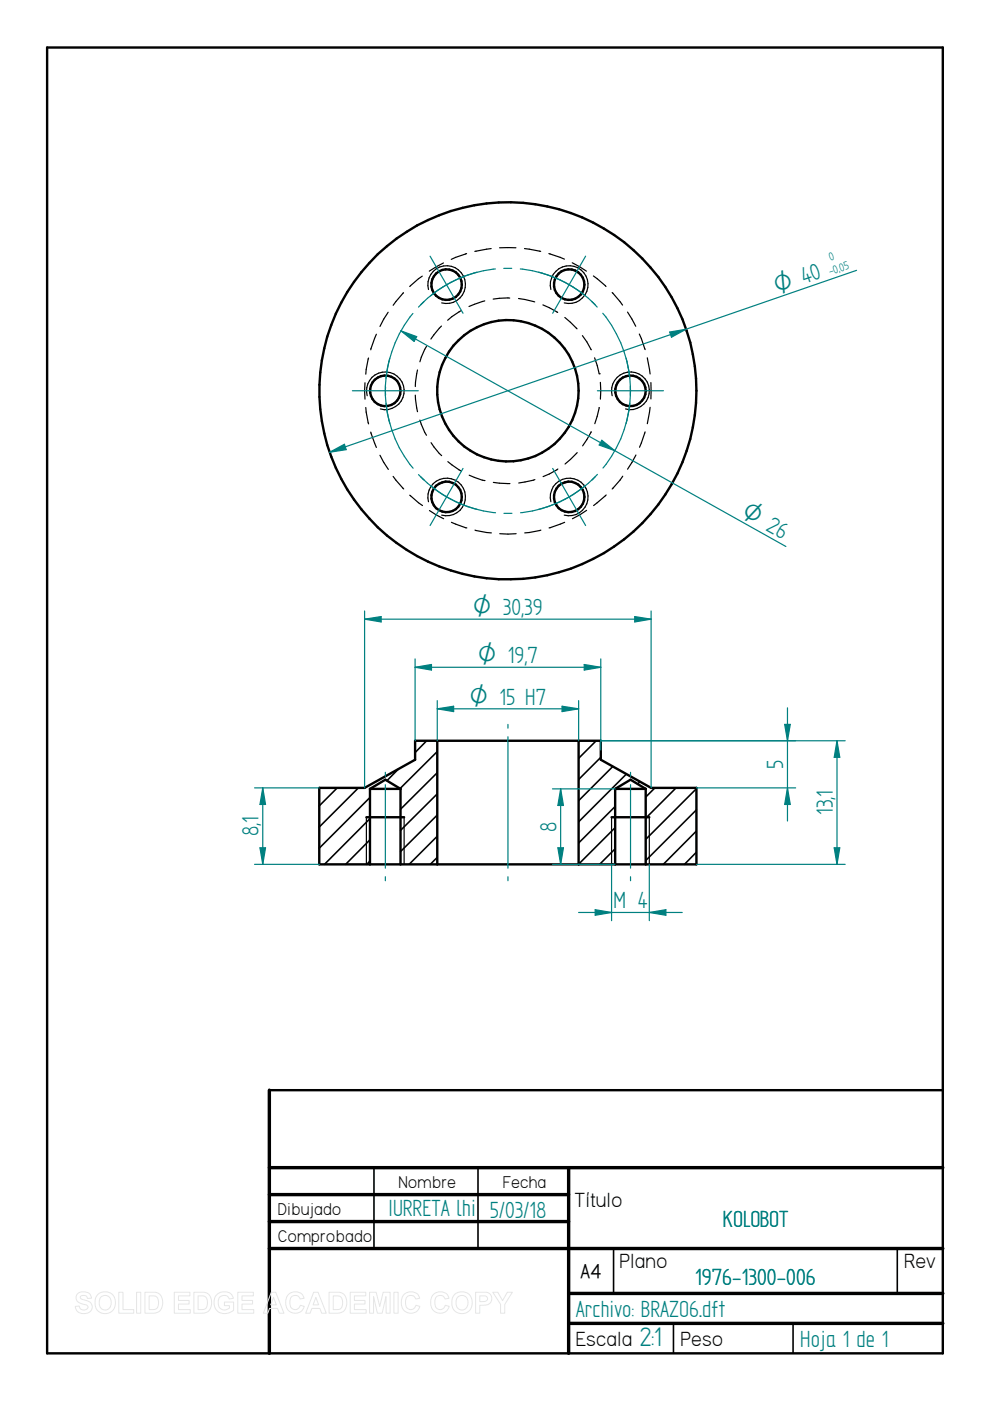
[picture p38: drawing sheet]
<svg xmlns="http://www.w3.org/2000/svg" width="210mm" height="297mm" viewBox="0 0 210 297" stroke-linecap="round" stroke-linejoin="round" font-family="sans-serif">
<defs><g id="words">
<text font-size="6.4" fill="#008080" x="135.6" y="285.4">2:1</text>
<g font-size="5.6" fill="#008080">
<text x="166.1" y="163.1" transform="rotate(-90 166.1 163.1)">5</text>
<text x="176.6" y="172.8" transform="rotate(-90 176.6 172.8)">13,1</text>
<text x="54.8" y="177.3" transform="rotate(-90 54.8 177.3)">8,1</text>
<text x="118" y="176.4" transform="rotate(-90 118 176.4)">8</text>
<text x="130" y="192.6">M 4</text>
<text x="82.3" y="257.7">IURRETA lhi</text>
<text x="103.8" y="258.2">5/03/18</text>
<text x="153.3" y="260.1">KOLOBOT</text>
<text x="147.4" y="272.5">1976-1300-006</text>
<text x="122.1" y="279.1">Archivo: BRAZO6.dft</text>
<text x="169.7" y="285.5">Hoja 1 de 1</text>
</g>
<g font-size="5.4" fill="#008080">
<text x="164.8" y="62.2" transform="rotate(-19 164.8 62.2)">O 40</text>
<text x="157" y="109.5" transform="rotate(29 157 109.5)">O 26</text>
<text x="100.2" y="130.4">O 30,39</text>
<text x="101.3" y="140.6">O 19,7</text>
<text x="99.5" y="149.4">O 15 H7</text>
</g>
<g font-size="4.9">
<text x="121.8" y="255.9">Título</text>
<text x="131.4" y="268.8">Plano</text>
<text x="191.7" y="268.8">Rev</text>
<text x="122.1" y="285.3">Escala</text>
<text x="144.3" y="285.3">Peso</text>
</g>
<text font-size="4.7" x="123.1" y="271">A4</text>
<g font-size="4.1">
<text x="84.5" y="251.8">Nombre</text>
<text x="106.6" y="251.8">Fecha</text>
<text x="58.9" y="257.6">Dibujado</text>
<text x="58.9" y="263.3">Comprobado</text>
</g>
<g font-size="2.8" fill="#008080">
<text x="176" y="58.3" transform="rotate(-19 176 58.3)">-0,</text>
<text x="176.1" y="55.4" transform="rotate(-19 176.1 55.4)">0</text>
<text x="178.3" y="57.6" transform="rotate(-19 178.3 57.6)">05</text>
</g>
</g></defs>
<g fill="none" stroke="#000" stroke-width=".51">
<path d="M10 10.1h189.9v276.8h-189.9zM92.7 157.1v26.2M122.7 157.1v26.2M67.7 167h9.6l10.7-5.9v-4h39.4v4l10.6 5.9h9.7v16.3h-80zM77.7 173.3h8M78.4 167.3l3.3-2 3.2 2M78.4 167.3h6.5M78.4 167.3v16M84.9 167.3v16M129.7 173.3h8M130.4 167.3h6.5M130.4 167.3v16"/>
<path d="M130.4 167.3l3.3-2 3.2 2M136.9 167.3v16M57.1 231.1h142.8"/>
<circle cx="94.7" cy="60.3" r="3.2"/>
<circle cx="120.7" cy="60.3" r="3.2"/>
<circle cx="81.7" cy="82.9" r="3.2"/>
<circle cx="107.7" cy="82.9" r="15"/>
<circle cx="107.7" cy="82.9" r="40"/>
<circle cx="133.7" cy="82.9" r="3.2"/>
<circle cx="94.7" cy="105.3" r="3.2"/>
<circle cx="120.7" cy="105.4" r="3.2"/>
</g>
<path d="M57.1 231.1v55.8M57.1 247.6h142.8M57.1 253.3h63.5M57.1 259h63.5M120.6 247.6v39.3M57.1 264.7h142.8M120.6 274.2h79.3M120.6 280.6h79.3" fill="none" stroke="#000" stroke-width=".72"/>
<g fill="none" stroke="#000" stroke-width=".34">
<path d="M90.5 157.1l-2.5 2.5M92.7 159.3l-7.9 7.9M126.4 157.1l-3.7 3.7M71.5 167l-3.8 3.9M76 167l-8.3 8.3M78.4 169.1l-10.7 10.7M78.4 173.6l-9.6 9.7M78.4 178.1l-5.1 5.2M84.5 163l-2.5 2.5M92.7 163.8l-7.8 7.8M92.7 168.3l-7.8 7.8M92.7 172.8l-7.8 7.8"/>
<path d="M92.7 177.3l-6 6M127.4 160.6l-4.7 4.7M129.9 162.5l-7.2 7.3M130.4 171l-7.7 7.7M130.4 175.5l-7.7 7.7M130.4 180l-3.3 3.3M132.8 164.1l-10.1 10.1M135.7 165.7l-.5 .5M138.9 167l-2 2M143.3 167l-6.4 6.5M147.7 167.2l-10.8 10.8M147.7 171.7l-10.8 10.8"/>
<path d="M147.7 176.2l-7.1 7.1M78.4 182.5l-.6 .8M92.7 181.8l-1.5 1.5M147.7 180.7l-2.6 2.6M79.3 247.6v17.1M101.3 247.6v17.1M130.1 264.8v9.4M190.2 264.8v9.4M142.8 280.6v6.3M168.1 280.6v6.3"/>
</g>
<g fill="none" stroke="#000" stroke-width=".25">
<path d="M89.5 58.5l-2.6 2.2M94 55.8l-3 1.7M98.9 53.8l-3.2 1.2M104.1 52.7l-3.4 .6M105.9 52.5h3.5M111.2 52.7l3.4 .6M116.4 53.8l3.3 1.1M121.3 55.7l3 1.8M125.8 58.5l2.7 2.2M78.1 75.9l-.5 3.4M79.8 70.9l-1.2 3.3M82.3 66.2l-1.7 3"/>
<path d="M85.6 62.1l-2.2 2.6M88.5 78.4l-.4 3.6M90.4 73.4l-1.1 2.3-.3 1M90.8 61.4a4 4 0 0 1 3.6-5 4 4 0 0 1 4.3 4.3 4 4 0 0 1-5.1 3.5M93.6 69.1l-2.2 2.8M97.8 65.8l-2 1.3-.9 .8M102.8 63.8l-3.4 1.2M108.1 63.2l-3.5 .2M109.9 63.3l3.5 .7M115.1 64.6l3.1 1.7M116.8 61.4a4 4 0 0 1 3.5-5 4 4 0 0 1 4.4 4.3 4 4 0 0 1-5.1 3.5M119.8 67.3l2.5 2.4"/>
<path d="M123.5 71.2l1.8 3M126.1 75.9l.9 3.3M127 79.2h.1M129.8 62l2.2 2.7M133.1 66.2l1.7 3M135.6 70.8l1.2 3.3M137.2 75.9l.6 3.4M77.4 81.2v3.4M77.6 86.4l.5 3.5M77.9 83.9a4 4 0 0 1 3.4-5 4 4 0 0 1 4.4 4.3 4 4 0 0 1-5.1 3.5M78.6 91.6l1.2 3.3M80.6 96.5l1.7 3"/>
<path d="M88.1 83.8l.4 3.5M89 89.1l1.4 3.2M91.4 93.9l2.2 2.7M95 97.9l2.8 2M118.3 99.4l-1.8 1.1-1.4 .5M122.4 96l-2.6 2.4M125.3 91.5l-1.8 3M127 86.4l-.9 3.4M127.3 81.1v3.5M129.8 83.9a4 4 0 0 1 3.5-5 4 4 0 0 1 4.3 4.3 4 4 0 0 1-5 3.5M134.8 96.5l-1.7 3M136.8 91.6l-1.2 3.2"/>
<path d="M137.8 86.4l-.6 3.4M138 81.1v3.5M83.4 101l2.2 2.7M86.9 105l2.7 2.2M90.8 106.4a4 4 0 0 1 3.6-5 4 4 0 0 1 4.3 4.4 4 4 0 0 1-5.1 3.4M91.1 108.2l3 1.8M95.7 110.7l3.3 1.2M99.5 100.8l3.3 1.1M100.7 112.4l3.5 .6M104.6 102.3l3.5 .2M106 113.2h3.4M113.4 101.7l-3.4 .7"/>
<path d="M114.7 112.4l-3.4 .6M116.8 106.4a4 4 0 0 1 3.5-5 4 4 0 0 1 4.4 4.3 4 4 0 0 1-5.1 3.5M119.7 110.7l-3.3 1.2M124.4 108.2l-3 1.8M128.5 104.9l-2.6 2.3M132 101l-2.2 2.7M77.7 173.3v10M85.7 173.3v10M129.7 173.3v10M137.7 173.3v10"/>
</g>
<g fill="none" stroke="#008080" stroke-width=".25">
<path d="M91.2 54.3l7 12.1M101.1 57.7a26.1 26.1 0 0 0-11.9 6.9M105 57a25.3 25.3 0 0 0-13.7 5.7M106.8 56.9h1.7M110.3 57a25.6 25.6 0 0 1 13.8 5.7M114.2 57.7a26 26 0 0 1 12 6.9M124.2 54.3l-7 12.1M82.6 75.9a25.7 25.7 0 0 0 0 13.9M85 70.1l81.6 45.8M85 70.1l3.3 1.3-.5 1zM87.5 66.5a25.9 25.9 0 0 0-5.7 13.7M89.9 63.9l-1.2 1.2"/>
<path d="M125.4 63.9l1.2 1.2M127.8 66.4a25.4 25.4 0 0 1 5.7 13.8M132.8 75.9a26.9 26.9 0 0 1 0 13.9M74.7 82.8h14M81.7 82v1.7M81.9 85.5a25.1 25.1 0 0 0 5.7 13.8M98.2 99.3l-7 12.1M117.2 99.3l7 12.1M126.7 82.8h14M133.5 85.5a25.1 25.1 0 0 1-5.7 13.7M133.6 82v1.7M88.7 100.6l1.3 1.2"/>
<path d="M89.2 101.1a25.5 25.5 0 0 0 11.9 6.9M91.3 103a25.8 25.8 0 0 0 13.8 5.7M106.8 108.8h1.7M124.1 103a26.5 26.5 0 0 1-13.7 5.7M126.2 101.1a25.4 25.4 0 0 1-12 6.9M126.7 100.6l-1.2 1.2"/>
</g>
<path d="M85 70.1l3.3 1.3-.5 1z" fill="#008080"/>
<path d="M127.6 93.3l2.7 2.2-3.3-1.1z" fill="none" stroke="#008080" stroke-width=".25"/>
<path d="M127.6 93.3l2.7 2.2-3.3-1.1z" fill="#008080"/>
<path d="M181.6 57.3l-111.7 38.6M69.9 95.9l3.1-1.7 .4 1.1z" fill="none" stroke="#008080" stroke-width=".25"/>
<path d="M69.9 95.9l3.1-1.7 .4 1.1z" fill="#008080"/>
<path d="M142 70.4l3.5-.6-3.1 1.7z" fill="none" stroke="#008080" stroke-width=".25"/>
<path d="M142 70.4l3.5-.6-3.1 1.7z" fill="#008080"/>
<path d="M107.7 153.6v.8M107.7 156.2v27.9M81.7 163.7v.9M81.7 166.4v17.7M133.7 163.7v.9M133.7 166.4v17.7M81.7 185.9v.8M107.7 185.9v.8M126.2 192.9l3.5 .6-3.5 .6zM129.7 183.3v11.9M133.7 185.9v.8M137.7 183.3v11.9" fill="none" stroke="#008080" stroke-width=".25"/>
<path d="M126.2 192.9l3.5 .6-3.5 .6z" fill="#008080"/>
<path d="M137.7 193.5l3.5-.6v1.2z" fill="none" stroke="#008080" stroke-width=".25"/>
<path d="M137.7 193.5l3.5-.6v1.2z" fill="#008080"/>
<path d="M117.1 167.3h13.3M118.9 167.3l.6 3.5h-1.2zM117.1 183.3h13.3M122.7 193.5h22" fill="none" stroke="#008080" stroke-width=".25"/>
<path d="M118.9 167.3l.6 3.5h-1.2z" fill="#008080"/>
<path d="M118.3 179.7h1.2l-.6 3.6z" fill="none" stroke="#008080" stroke-width=".25"/>
<path d="M118.3 179.7h1.2l-.6 3.6z" fill="#008080"/>
<path d="M54 167h13.7M55.7 167l.6 3.6h-1.2zM118.9 167.3v16M54 183.3h13.7" fill="none" stroke="#008080" stroke-width=".25"/>
<path d="M55.7 167l.6 3.6h-1.2z" fill="#008080"/>
<path d="M55.1 179.7h1.2l-.6 3.6z" fill="none" stroke="#008080" stroke-width=".25"/>
<path d="M55.1 179.7h1.2l-.6 3.6z" fill="#008080"/>
<path d="M92.7 148.5v8.6M119.2 149.7l3.5 .6-3.5 .6zM122.7 148.5v8.6M55.7 167v16.3" fill="none" stroke="#008080" stroke-width=".25"/>
<path d="M119.2 149.7l3.5 .6-3.5 .6z" fill="#008080"/>
<path d="M92.7 150.3l3.5-.6v1.2z" fill="none" stroke="#008080" stroke-width=".25"/>
<path d="M92.7 150.3l3.5-.6v1.2z" fill="#008080"/>
<path d="M88 139.7v17.4M127.4 139.7v19.3M88 141.5l3.5-.6v1.2zM92.7 150.3h30" fill="none" stroke="#008080" stroke-width=".25"/>
<path d="M88 141.5l3.5-.6v1.2z" fill="#008080"/>
<path d="M123.9 140.9l3.5 .6-3.5 .6z" fill="none" stroke="#008080" stroke-width=".25"/>
<path d="M123.9 140.9l3.5 .6-3.5 .6z" fill="#008080"/>
<path d="M77.3 129.5v37.5M134.6 130.7l3.4 .6-3.4 .6zM138 129.5v37.5M88 141.5h39.4" fill="none" stroke="#008080" stroke-width=".25"/>
<path d="M134.6 130.7l3.4 .6-3.4 .6z" fill="#008080"/>
<path d="M77.3 131.3l3.5-.6v1.2z" fill="none" stroke="#008080" stroke-width=".25"/>
<path d="M77.3 131.3l3.5-.6v1.2z" fill="#008080"/>
<path d="M77.3 131.3h60.7M127.4 157.1h51.8M176.9 179.7h1.2l-.6 3.6zM147.7 183.3h31.5" fill="none" stroke="#008080" stroke-width=".25"/>
<path d="M176.9 179.7h1.2l-.6 3.6z" fill="#008080"/>
<path d="M177.5 157.1l.6 3.5h-1.2z" fill="none" stroke="#008080" stroke-width=".25"/>
<path d="M177.5 157.1l.6 3.5h-1.2z" fill="#008080"/>
<path d="M127.4 157.1h41.3M177.5 157.1v26.2M147.7 167h21M167 167l.6 3.6h-1.2z" fill="none" stroke="#008080" stroke-width=".25"/>
<path d="M167 167l.6 3.6h-1.2z" fill="#008080"/>
<path d="M166.4 153.6h1.2l-.6 3.5z" fill="none" stroke="#008080" stroke-width=".25"/>
<path d="M166.4 153.6h1.2l-.6 3.5z" fill="#008080"/>
<path d="M167 150.1v24" fill="none" stroke="#008080" stroke-width=".25"/>
<g fill="none" stroke="#e6e6e6" stroke-width=".21">
<path d="M16.4 274.3a1.87 1.87 0 0 1 2.9 .6l.1 .4h-.9a.82 .82 0 0 0-.6-.7 .82 .82 0 0 0-.9 .5l.3 .3a2.86 2.86 0 0 1 2.2 1.2 1.44 1.44 0 0 1-1.7 1.9 1.61 1.61 0 0 1-1.8-1.5l.8-.1a.92 .92 0 0 0 .9 .8 .92 .92 0 0 0 .9-.7l-.4-.4a2.27 2.27 0 0 1-2-1.2v-.7zM20.7 274.4a2.26 2.26 0 0 1 2.9-.1 2.26 2.26 0 0 1 .8 2.7 2.2 2.2 0 0 1-2.8 1.4 2.2 2.2 0 0 1-1.4-2.8zM21.4 275a1.35 1.35 0 0 1 1.7-.1 1.35 1.35 0 0 1 .5 1.6 1.28 1.28 0 0 1-1.5 1.2 1.28 1.28 0 0 1-1.1-1.5l.1-.7zM25.2 274h.9v3.7h2.3v.7h-3.2zM29 274h.8v4.4h-.8zM30.7 274h1.7a2.01 2.01 0 0 1 2.1 2.6 1.85 1.85 0 0 1-2.1 1.8h-1.7zM31.6 274.7a1.68 1.68 0 0 1 1.8 .5 1.75 1.75 0 0 1-.5 2.4l-1.3 .1zM37 274h3.3v.7h-2.5v1h2.3v.8h-2.3v1.2h2.5v.7h-3.3zM41.1 274h1.7a2.01 2.01 0 0 1 2 2.6 1.85 1.85 0 0 1-2 1.8h-1.7zM42 274.7a1.68 1.68 0 0 1 1.8 .5 1.75 1.75 0 0 1-.6 2.4l-1.2 .1zM46 274.4a2.13 2.13 0 0 1 3.5 .9l-.9 .1a1.22 1.22 0 0 0-1.5-.7 1.22 1.22 0 0 0-.8 1.4 1.4 1.4 0 0 0 .7 1.5 1.4 1.4 0 0 0 1.6-.2v-.6h-1v-.7h1.9v1.7a2.42 2.42 0 0 1-3.1 .4 2.42 2.42 0 0 1-.9-3zM50.4 274h3.3v.7h-2.4v1h2.3v.8h-2.3v1.2h2.5v.7h-3.4z"/>
<path d="M57.5 274h1l1.7 4.4h-1l-.4-1h-1.7l-.3 1h-1zM58 275.1l.6 1.5h-1.2zM61.1 274.5a1.96 1.96 0 0 1 3.4 .8l-.9 .1a1.13 1.13 0 0 0-1.4-.7 1.13 1.13 0 0 0-.7 1.4 1.15 1.15 0 0 0 .7 1.5 1.15 1.15 0 0 0 1.5-.9l.8 .3a2.05 2.05 0 0 1-2.6 1.3 2.05 2.05 0 0 1-1.3-2.5l.2-.8zM66.5 274h.9l1.8 4.4h-1l-.4-1h-1.7l-.4 1h-.9zM67 275.1l.6 1.5h-1.2zM69.8 274h1.6a2.01 2.01 0 0 1 2.1 2.6 1.85 1.85 0 0 1-2 1.8h-1.7zM70.7 274.7a1.68 1.68 0 0 1 1.8 .5 1.75 1.75 0 0 1-.6 2.4l-1.2 .1zM74.3 274h3.3v.7h-2.5v1h2.3v.8h-2.3v1.2h2.5v.7h-3.3zM78.4 274h1.4l.7 3 .7-3h1.5v4.4h-.8l-.1-3.5-.8 3.5h-1l-.8-3.5v3.5h-.8zM83.5 274h.9v4.4h-.9zM85.6 274.5a1.96 1.96 0 0 1 3.4 .8l-.9 .1a1.13 1.13 0 0 0-1.4-.7 1.13 1.13 0 0 0-.7 1.4 1.15 1.15 0 0 0 .7 1.5 1.15 1.15 0 0 0 1.5-.9l.8 .3a2.05 2.05 0 0 1-2.5 1.3 2.05 2.05 0 0 1-1.4-2.5l.2-.8zM91.9 274.5a1.96 1.96 0 0 1 3.3 .8l-.8 .1a1.13 1.13 0 0 0-1.4-.7 1.13 1.13 0 0 0-.8 1.4 1.15 1.15 0 0 0 .8 1.5 1.15 1.15 0 0 0 1.4-.9l.8 .3a2.05 2.05 0 0 1-2.5 1.3 2.05 2.05 0 0 1-1.4-2.5l.2-.8z"/>
<path d="M96.4 274.4a2.26 2.26 0 0 1 2.8-.1 2.26 2.26 0 0 1 .8 2.7 2.2 2.2 0 0 1-2.8 1.4 2.2 2.2 0 0 1-1.4-2.8zM97 275a1.35 1.35 0 0 1 1.7-.1 1.35 1.35 0 0 1 .5 1.6 1.28 1.28 0 0 1-1.4 1.2 1.28 1.28 0 0 1-1.1-1.5l.1-.7zM100.8 274h1.5a1.45 1.45 0 0 1 1.7 .5 1.45 1.45 0 0 1-.1 1.8 2.66 2.66 0 0 1-2.2 .4v1.7h-.9zM101.7 274.7h.5a.82 .82 0 0 1 1.1 .8l-.3 .4-1.3 .1zM104.5 274h1l1.1 1.8 1-1.8h1l-1.6 2.6v1.8h-.9v-1.9z"/>
</g>
<use href="#words"/>
</svg>
